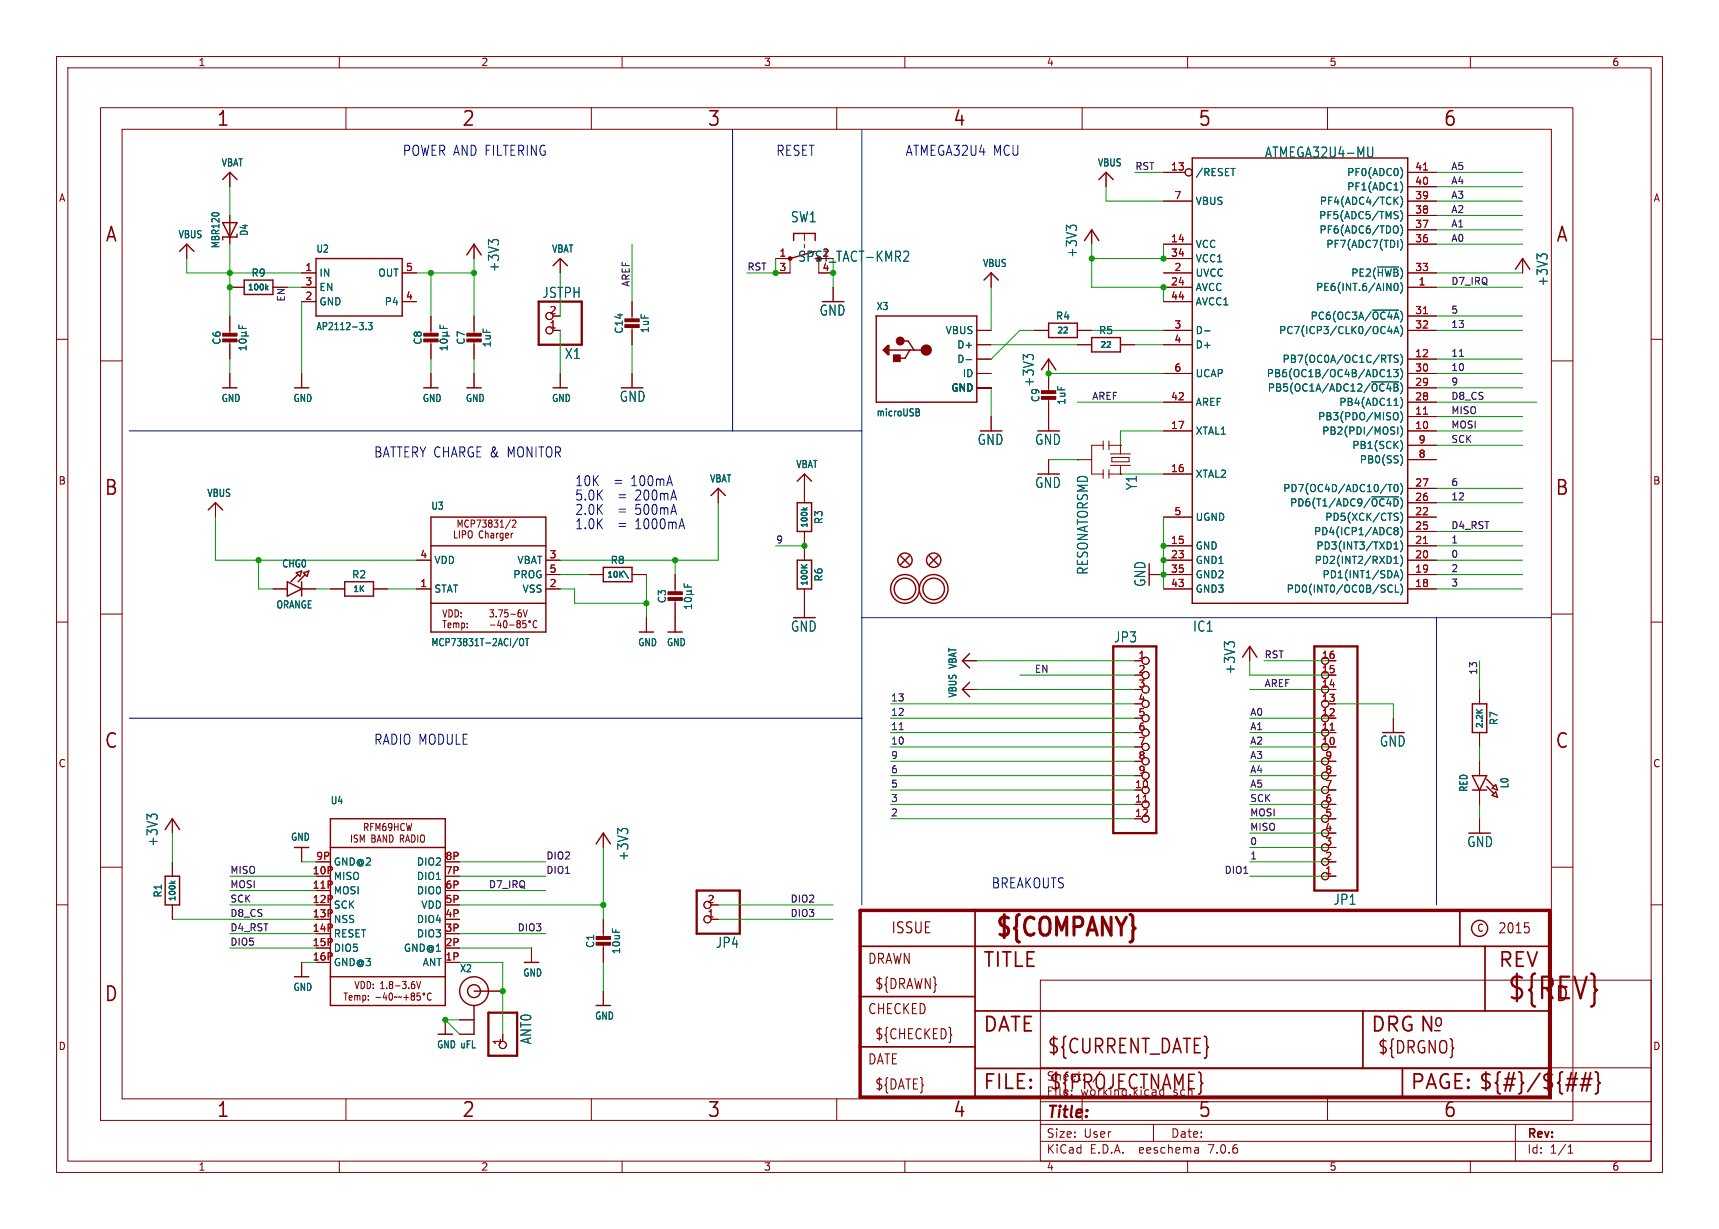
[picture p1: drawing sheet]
<svg xmlns="http://www.w3.org/2000/svg" width="304mm" height="217mm" viewBox="0 0 304 217" stroke-linecap="round" stroke-linejoin="round" font-family="sans-serif">
<defs><g id="words">
<text font-size="5.3" fill="#840000" x="266.4" y="177.3">${REV}</text>
<text font-size="4.4" fill="#840000" x="175.7" y="166.3">${COMPANY}</text>
<g font-size="3.5" fill="#840000">
<text x="38.2" y="22.7">1</text>
<text x="81.6" y="22.7">2</text>
<text x="125" y="22.7">3</text>
<text x="168.4" y="22.7">4</text>
<text x="211.8" y="22.7">5</text>
<text x="255.1" y="22.7">6</text>
<text x="18.5" y="43.1">A</text>
<text x="275" y="43.1">A</text>
<text x="18.3" y="87.9">B</text>
<text x="274.9" y="87.9">B</text>
<text x="18.3" y="132.7">C</text>
<text x="274.9" y="132.7">C</text>
<text x="173.7" y="171.4">TITLE</text>
<text x="264.8" y="171.4">REV</text>
<text x="18.3" y="177.4">D</text>
<text x="274.9" y="177.4">D</text>
<text x="173.7" y="182.9">DATE</text>
<text x="242.3" y="182.9">DRG N</text>
<text x="185.1" y="186.7">${CURRENT_DATE}</text>
<text x="38.2" y="197.9">1</text>
<text x="81.6" y="197.9">2</text>
<text x="125" y="197.9">3</text>
<text x="168.4" y="197.9">4</text>
<text x="173.7" y="193">FILE:</text>
<text x="185.4" y="193">${PROJECTNAME}</text>
<text x="211.8" y="197.9">5</text>
<text x="249.3" y="193">PAGE: ${#}/${##}</text>
<text x="255.1" y="197.9">6</text>
</g>
<g font-size="3" fill="#840000">
<text x="253.4" y="181.9">o</text>
<text x="243.5" y="186.6">${DRGNO}</text>
</g>
<text font-size="2.8" fill="#840000" x="185" y="198.2">Title:</text>
<text font-size="2.7" fill="#840000" x="157.5" y="165.3">ISSUE</text>
<g font-size="2.5" fill="#0000c2">
<text x="71.1" y="27.7">POWER AND FILTERING</text>
<text x="137.2" y="27.7">RESET</text>
<text x="160" y="27.7">ATMEGA32U4 MCU</text>
<text x="66" y="81">BATTERY CHARGE &amp;</text>
<text x="89.9" y="81">MONITOR</text>
<text x="101.6" y="88.7">5.0K</text>
<text x="101.6" y="86.1">10K</text>
<text x="108.6" y="86.1">=</text>
<text x="109.3" y="88.7">=</text>
<text x="111.8" y="86.1">100mA</text>
<text x="112.5" y="88.7">200mA</text>
<text x="101.6" y="91.2">2.0K</text>
<text x="101.6" y="93.7">1.0K</text>
<text x="109.3" y="91.2">=</text>
<text x="109.3" y="93.7">=</text>
<text x="112.5" y="91.2">500mA</text>
<text x="112.5" y="93.7">1000mA</text>
<text x="66" y="131.8">RADIO MODULE</text>
<text x="175.3" y="157.2">BREAKOUTS</text>
</g>
<g font-size="2.5" fill="#006464">
<text x="223.6" y="28.1">ATMEGA32U4-MU</text>
<text x="139.8" y="39.5">SW1</text>
<text x="190.6" y="45.7" transform="rotate(-90 190.6 45.7)">+3V3</text>
<text x="88.5" y="48.2" transform="rotate(-90 88.5 48.2)">+3V3</text>
<text x="95.8" y="52.9">JSTPH</text>
<text x="273.9" y="50.7" transform="rotate(-90 273.9 50.7)">+3V3</text>
<text x="144.8" y="56">GND</text>
<text x="99.8" y="63.7">X1</text>
<text x="109.5" y="71.3">GND</text>
<text x="183" y="68.5" transform="rotate(-90 183 68.5)">+3V3</text>
<text x="172.8" y="78.9">GND</text>
<text x="182.9" y="78.9">GND</text>
<text x="182.9" y="86.5">GND</text>
<text x="201.2" y="86.8" transform="rotate(-90 201.2 86.8)">Y1</text>
<text x="192.6" y="101.7" transform="rotate(-90 192.6 101.7)">RESONATORSMD</text>
<text x="202.8" y="103.9" transform="rotate(-90 202.8 103.9)">GND</text>
<text x="139.8" y="111.9">GND</text>
<text x="196.9" y="113.8">JP3</text>
<text x="210.9" y="111.9">IC1</text>
<text x="218.6" y="119.3" transform="rotate(-90 218.6 119.3)">+3V3</text>
<text x="243.9" y="132.2">GND</text>
<text x="28.1" y="149.8" transform="rotate(-90 28.1 149.8)">+3V3</text>
<text x="111.3" y="152.3" transform="rotate(-90 111.3 152.3)">+3V3</text>
<text x="259.3" y="150">GND</text>
<text x="235.7" y="160.2">JP1</text>
<text x="126.5" y="167.8">JP4</text>
<text x="94.2" y="184.7" transform="rotate(-90 94.2 184.7)">ANT0</text>
</g>
<g font-size="2.5" fill="#840000">
<text x="141" y="46.5">SPST_TACT-KMR2</text>
<text x="264.8" y="165.3">2015</text>
<text x="153.4" y="170.7">DRAWN</text>
<text x="153.4" y="179.6">CHECKED</text>
<text x="154.6" y="175.2">${DRAWN}</text>
<text x="154.6" y="184">${CHECKED}</text>
<text x="153.4" y="188.5">DATE</text>
<text x="154.6" y="192.9">${DATE}</text>
</g>
<g font-size="2.1" fill="#840000">
<text x="185" y="191.3">Sheet:</text>
<text x="193.2" y="191.3">/</text>
<text x="185" y="194">File:</text>
<text x="191" y="194">working.kicad_sch</text>
<text x="185" y="201.4">Size:</text>
<text x="191.6" y="201.4">User</text>
<text x="207" y="201.4">Date:</text>
<text x="270" y="201.6">Rev:</text>
<text x="185" y="204.2">KiCad</text>
<text x="192.7" y="204.2">E.D.A.</text>
<text x="201.6" y="204.2">eeschema</text>
<text x="213.9" y="204.2">7.0.6</text>
<text x="270" y="204.2">Id:</text>
<text x="274" y="204.2">1/1</text>
</g>
<g font-size="1.8" fill="#840000">
<text x="35" y="11.9">1</text>
<text x="85" y="11.9">2</text>
<text x="135" y="11.9">3</text>
<text x="185" y="11.9">4</text>
<text x="235" y="11.9">5</text>
<text x="285" y="11.9">6</text>
<text x="10.3" y="35.9">A</text>
<text x="292.3" y="35.9">A</text>
<text x="10.3" y="85.9">B</text>
<text x="292.2" y="85.9">B</text>
<text x="80" y="95.4">LIPO Charger</text>
<text x="80.6" y="93.5">MCP73831/2</text>
<text x="78.1" y="111.3">Temp:</text>
<text x="78.1" y="109.4">VDD:</text>
<text x="86.3" y="109.4">3.75-6V</text>
<text x="10.3" y="135.9">C</text>
<text x="292.2" y="135.9">C</text>
<text x="70.4" y="148.2">BAND RADIO</text>
<text x="261.1" y="165">C</text>
<text x="10.3" y="185.9">D</text>
<text x="292.2" y="185.9">D</text>
<text x="35" y="207.2">1</text>
<text x="85" y="207.2">2</text>
<text x="135" y="207.2">3</text>
<text x="185" y="207.2">4</text>
<text x="235" y="207.2">5</text>
<text x="285" y="207.2">6</text>
</g>
<g font-size="1.8" fill="#006464">
<text x="39.1" y="29.6">VBAT</text>
<text x="194" y="29.6">VBUS</text>
<text x="211.3" y="31.3">/RESET</text>
<text x="238.1" y="33.9">PF1(ADC1)</text>
<text x="238.1" y="31.3">PF0(ADC0)</text>
<text x="44" y="41.8" transform="rotate(-90 44 41.8)">D4</text>
<text x="211.3" y="36.4">VBUS</text>
<text x="233.2" y="39">PF5(ADC5/TMS)</text>
<text x="233.2" y="41.5">PF6(ADC6/TDO)</text>
<text x="233.3" y="36.4">PF4(ADC4/TCK)</text>
<text x="31.5" y="42.3">VBUS</text>
<text x="39" y="44" transform="rotate(-90 39 44)">MBR120</text>
<text x="55.9" y="44.9">U2</text>
<text x="97.5" y="44.9">VBAT</text>
<text x="173.7" y="47.4">VBUS</text>
<text x="211.3" y="44">VCC</text>
<text x="211.3" y="46.6">VCC1</text>
<text x="234.4" y="44">PF7(ADC7(TDI)</text>
<text x="44.4" y="49.1">R9</text>
<text x="56.4" y="49.1">IN</text>
<text x="56.4" y="51.7">EN</text>
<text x="66.8" y="49.1">OUT</text>
<text x="211.3" y="49.1">UVCC</text>
<text x="211.3" y="51.7">AVCC</text>
<text x="232.6" y="51.7">PE6(INT.6/AIN0)</text>
<text x="238.8" y="49.1">PE2(~{HWB})</text>
<text x="55.9" y="58.6">AP2112-3.3</text>
<text x="56.4" y="54.2">GND</text>
<text x="67.9" y="54.2">P4</text>
<text x="110.3" y="59.1" transform="rotate(-90 110.3 59.1)">C14</text>
<text x="114.9" y="59" transform="rotate(-90 114.9 59)">1uF</text>
<text x="154.9" y="55">X3</text>
<text x="167.1" y="59.3">VBUS</text>
<text x="186.6" y="56.7">R4</text>
<text x="194.2" y="59.3">R5</text>
<text x="211.3" y="59.3">D-</text>
<text x="211.3" y="54.2">AVCC1</text>
<text x="226.1" y="59.3">PC7(ICP3/CLK0/OC4A)</text>
<text x="231.6" y="56.7">PC6(OC3A/~{OC4A})</text>
<text x="39.2" y="61.1" transform="rotate(-90 39.2 61.1)">C6</text>
<text x="74.8" y="61.1" transform="rotate(-90 74.8 61.1)">C8</text>
<text x="82.4" y="61.1" transform="rotate(-90 82.4 61.1)">C7</text>
<text x="87" y="61.5" transform="rotate(-90 87 61.5)">1uF</text>
<text x="169.2" y="61.8">D+</text>
<text x="169.2" y="64.4">D-</text>
<text x="211.3" y="61.8">D+</text>
<text x="226.7" y="64.4">PB7(OC0A/OC1C/RTS)</text>
<text x="39.1" y="71.3">GND</text>
<text x="51.8" y="71.3">GND</text>
<text x="74.6" y="71.3">GND</text>
<text x="82.3" y="71.3">GND</text>
<text x="97.5" y="71.3">GND</text>
<text x="168.1" y="69.4">GND</text>
<text x="170.1" y="66.9">ID</text>
<text x="184" y="71.2" transform="rotate(-90 184 71.2)">C9</text>
<text x="188.6" y="71.7" transform="rotate(-90 188.6 71.7)">1uF</text>
<text x="211.3" y="72">AREF</text>
<text x="211.3" y="66.9">UCAP</text>
<text x="223.9" y="66.9">PB6(OC1B/OC4B/ADC13)</text>
<text x="224.1" y="69.4">PB5(OC1A/ADC12/~{OC4B})</text>
<text x="236.7" y="72">PB4(ADC11)</text>
<text x="154.9" y="73.8">microUSB</text>
<text x="211.3" y="77.1">XTAL1</text>
<text x="233" y="74.5">PB3(PDO/MISO)</text>
<text x="233.7" y="77.1">PB2(PDI/MOSI)</text>
<text x="140.7" y="83">VBAT</text>
<text x="239" y="79.6">PB1(SCK)</text>
<text x="240.3" y="82.1">PB0(SS)</text>
<text x="36.5" y="88.1">VBUS</text>
<text x="125.4" y="85.5">VBAT</text>
<text x="211.3" y="84.7">XTAL2</text>
<text x="226.8" y="87.2">PD7(OC4D/ADC10/T0)</text>
<text x="228" y="89.8">PD6(T1/ADC9/~{OC4D})</text>
<text x="76.2" y="90.3">U3</text>
<text x="145.6" y="92.8" transform="rotate(-90 145.6 92.8)">R3</text>
<text x="211.3" y="92.3">UGND</text>
<text x="232.2" y="94.8">PD4(ICP1/ADC8)</text>
<text x="234.2" y="92.3">PD5(XCK/CTS)</text>
<text x="49.8" y="100.6">CHG0</text>
<text x="76.7" y="99.9">VDD</text>
<text x="91.4" y="99.9">VBAT</text>
<text x="107.9" y="99.9">R8</text>
<text x="211.3" y="97.4">GND</text>
<text x="211.3" y="99.9">GND1</text>
<text x="232.4" y="99.9">PD2(INT2/RXD1)</text>
<text x="232.7" y="97.4">PD3(INT3/TXD1)</text>
<text x="48.8" y="107.8">ORANGE</text>
<text x="62.2" y="102.5">R2</text>
<text x="76.7" y="105">STAT</text>
<text x="90.7" y="102.5">PROG</text>
<text x="92.3" y="105">VSS</text>
<text x="118" y="106.8" transform="rotate(-90 118 106.8)">C3</text>
<text x="145.6" y="102.9" transform="rotate(-90 145.6 102.9)">R6</text>
<text x="211.3" y="102.5">GND2</text>
<text x="211.3" y="105">GND3</text>
<text x="227.4" y="105">PD0(INT0/OC0B/SCL)</text>
<text x="233.8" y="102.5">PD1(INT1/SDA)</text>
<text x="76.2" y="114.5">MCP73831T-2ACI/OT</text>
<text x="112.7" y="114.5">GND</text>
<text x="117.8" y="114.5">GND</text>
<text x="169.3" y="123.5" transform="rotate(-90 169.3 123.5)">VBUS VBAT</text>
<text x="265" y="128.3" transform="rotate(-90 265 128.3)">R7</text>
<text x="58.4" y="142.4">U4</text>
<text x="259.7" y="140.1" transform="rotate(-90 259.7 140.1)">RED</text>
<text x="266.9" y="139.5" transform="rotate(-90 266.9 139.5)">L0</text>
<text x="51.4" y="148.9">GND</text>
<text x="58.9" y="155.8">MISO</text>
<text x="58.9" y="153.3">GND@2</text>
<text x="73.6" y="155.8">DIO1</text>
<text x="73.6" y="153.3">DIO2</text>
<text x="28.8" y="158.8" transform="rotate(-90 28.8 158.8)">R1</text>
<text x="58.9" y="158.3">MOSI</text>
<text x="58.9" y="160.9">SCK</text>
<text x="73.6" y="158.3">DIO0</text>
<text x="74.4" y="160.9">VDD</text>
<text x="58.9" y="163.4">NSS</text>
<text x="58.9" y="166">RESET</text>
<text x="73.6" y="166">DIO3</text>
<text x="73.6" y="163.4">DIO4</text>
<text x="105.3" y="167.7" transform="rotate(-90 105.3 167.7)">C1</text>
<text x="58.9" y="168.5">DIO5</text>
<text x="58.9" y="171">GND@3</text>
<text x="71.3" y="168.5">GND@1</text>
<text x="74.6" y="171">ANT</text>
<text x="81.3" y="172.1">X2</text>
<text x="92.4" y="172.9">GND</text>
<text x="109.8" y="168.8" transform="rotate(-90 109.8 168.8)">10uF</text>
<text x="51.8" y="175.4">GND</text>
<text x="77.2" y="185.6">GND uFL</text>
<text x="105.1" y="180.5">GND</text>
</g>
<g font-size="1.8" fill="#a90000">
<text x="207" y="30.2">13</text>
<text x="207.6" y="35.3">7</text>
<text x="250.1" y="35.3">39</text>
<text x="250.1" y="32.8">40</text>
<text x="250.1" y="30.2">41</text>
<text x="250.1" y="40.4">37</text>
<text x="250.1" y="37.8">38</text>
<text x="137.7" y="45.5">1</text>
<text x="145.3" y="45.5">2</text>
<text x="207" y="42.9">14</text>
<text x="207" y="45.5">34</text>
<text x="250.1" y="42.9">36</text>
<text x="53.9" y="48">1</text>
<text x="53.9" y="53.1">2</text>
<text x="53.9" y="50.5">3</text>
<text x="71.7" y="53.1">4</text>
<text x="71.7" y="48">5</text>
<text x="137.7" y="48">3</text>
<text x="145.3" y="48">4</text>
<text x="207" y="50.5">24</text>
<text x="207" y="53.1">44</text>
<text x="207.6" y="48">2</text>
<text x="250.1" y="48">33</text>
<text x="250.8" y="50.5">1</text>
<text x="97.1" y="58.2">1</text>
<text x="97.1" y="55.6">2</text>
<text x="207.6" y="58.2">3</text>
<text x="250.1" y="55.6">31</text>
<text x="250.1" y="58.2">32</text>
<text x="207.6" y="60.7">4</text>
<text x="207.6" y="65.8">6</text>
<text x="250.1" y="63.2">12</text>
<text x="250.1" y="65.8">30</text>
<text x="207" y="70.9">42</text>
<text x="250.1" y="70.9">28</text>
<text x="250.1" y="68.3">29</text>
<text x="207" y="75.9">17</text>
<text x="250.1" y="75.9">10</text>
<text x="250.1" y="73.4">11</text>
<text x="207" y="83.6">16</text>
<text x="250.8" y="81">8</text>
<text x="250.8" y="78.5">9</text>
<text x="250.1" y="88.6">26</text>
<text x="250.1" y="86.1">27</text>
<text x="207.6" y="91.2">5</text>
<text x="250.1" y="91.2">22</text>
<text x="250.1" y="93.7">25</text>
<text x="74.2" y="98.8">4</text>
<text x="97.1" y="98.8">3</text>
<text x="97.1" y="101.3">5</text>
<text x="207" y="96.3">15</text>
<text x="207" y="98.8">23</text>
<text x="207" y="101.3">35</text>
<text x="250.1" y="101.3">19</text>
<text x="250.1" y="98.8">20</text>
<text x="250.1" y="96.3">21</text>
<text x="74.2" y="103.9">1</text>
<text x="97.1" y="103.9">2</text>
<text x="207" y="103.9">43</text>
<text x="250.1" y="103.9">18</text>
<text x="201.2" y="116.6">1</text>
<text x="201.2" y="119.1">2</text>
<text x="233.6" y="119.1">15</text>
<text x="233.6" y="116.6">16</text>
<text x="201.2" y="121.7">3</text>
<text x="201.2" y="124.2">4</text>
<text x="233.6" y="124.2">13</text>
<text x="233.6" y="121.7">14</text>
<text x="201.2" y="126.7">5</text>
<text x="201.2" y="129.3">6</text>
<text x="201.2" y="131.8">7</text>
<text x="233.6" y="131.8">10</text>
<text x="233.6" y="129.3">11</text>
<text x="233.6" y="126.7">12</text>
<text x="201.2" y="134.4">8</text>
<text x="201.2" y="136.9">9</text>
<text x="234.2" y="136.9">8</text>
<text x="234.2" y="134.4">9</text>
<text x="200.6" y="139.4">10</text>
<text x="200.6" y="142">11</text>
<text x="234.2" y="142">6</text>
<text x="234.2" y="139.4">7</text>
<text x="200.6" y="144.5">12</text>
<text x="234.2" y="149.6">3</text>
<text x="234.2" y="147.1">4</text>
<text x="234.2" y="144.5">5</text>
<text x="55.2" y="154.7">10P</text>
<text x="55.8" y="152.1">9P</text>
<text x="78.7" y="154.7">7P</text>
<text x="78.7" y="152.1">8P</text>
<text x="234.2" y="154.7">1</text>
<text x="234.2" y="152.1">2</text>
<text x="55.2" y="157.2">11P</text>
<text x="55.2" y="159.8">12P</text>
<text x="78.7" y="159.8">5P</text>
<text x="78.7" y="157.2">6P</text>
<text x="125" y="159.8">2</text>
<text x="55.2" y="162.3">13P</text>
<text x="55.2" y="164.8">14P</text>
<text x="55.2" y="167.4">15P</text>
<text x="78.7" y="167.4">2P</text>
<text x="78.7" y="164.8">3P</text>
<text x="78.7" y="162.3">4P</text>
<text x="125" y="162.3">1</text>
<text x="55.2" y="169.9">16P</text>
<text x="78.7" y="169.9">1P</text>
<text x="88.6" y="184.9" transform="rotate(-90 88.6 184.9)">1</text>
</g>
<g font-size="1.7" fill="#0f0f0f">
<text x="200.7" y="30.1">RST</text>
<text x="256.5" y="30.1">A5</text>
<text x="256.5" y="32.7">A4</text>
<text x="256.5" y="35.2">A3</text>
<text x="256.5" y="40.3">A1</text>
<text x="256.5" y="37.8">A2</text>
<text x="132.1" y="47.9">RST</text>
<text x="256.5" y="42.8">A0</text>
<text x="50.5" y="53.4" transform="rotate(-90 50.5 53.4)">EN</text>
<text x="111.4" y="50.8" transform="rotate(-90 111.4 50.8)">AREF</text>
<text x="256.5" y="50.5">D7_IRQ</text>
<text x="256.5" y="58.1">13</text>
<text x="256.5" y="55.5">5</text>
<text x="256.5" y="65.7">10</text>
<text x="256.5" y="63.2">11</text>
<text x="193" y="70.8">AREF</text>
<text x="256.5" y="70.8">D8_CS</text>
<text x="256.5" y="68.2">9</text>
<text x="256.5" y="73.3">MISO</text>
<text x="256.5" y="75.9">MOSI</text>
<text x="256.5" y="78.4">SCK</text>
<text x="256.5" y="88.6">12</text>
<text x="256.5" y="86">6</text>
<text x="256.5" y="93.6">D4_RST</text>
<text x="137.2" y="96.2">9</text>
<text x="256.5" y="101.3">2</text>
<text x="256.5" y="98.7">0</text>
<text x="256.5" y="96.2">1</text>
<text x="256.5" y="103.8">3</text>
<text x="182.9" y="119">EN</text>
<text x="223.5" y="116.5">RST</text>
<text x="261.3" y="119.4" transform="rotate(-90 261.3 119.4)">13</text>
<text x="157.5" y="124.1">13</text>
<text x="223.5" y="121.6">AREF</text>
<text x="157.5" y="126.7">12</text>
<text x="157.5" y="131.7">10</text>
<text x="157.5" y="129.2">11</text>
<text x="221" y="131.7">A2</text>
<text x="221" y="129.2">A1</text>
<text x="221" y="126.7">A0</text>
<text x="157.5" y="134.3">9</text>
<text x="157.5" y="136.8">6</text>
<text x="221" y="134.3">A3</text>
<text x="221" y="136.8">A4</text>
<text x="157.5" y="139.4">5</text>
<text x="157.5" y="141.9">3</text>
<text x="221" y="141.9">SCK</text>
<text x="221" y="139.4">A5</text>
<text x="157.5" y="144.4">2</text>
<text x="221" y="149.5">0</text>
<text x="221" y="147">MISO</text>
<text x="221" y="144.4">MOSI</text>
<text x="40.6" y="154.6">MISO</text>
<text x="96.5" y="152.1">DIO2</text>
<text x="96.5" y="154.6">DIO1</text>
<text x="216.4" y="154.6">DIO1</text>
<text x="221" y="152.1">1</text>
<text x="40.6" y="159.7">SCK</text>
<text x="40.6" y="157.1">MOSI</text>
<text x="86.4" y="157.1">D7_IRQ</text>
<text x="139.7" y="159.7">DIO2</text>
<text x="40.6" y="167.3">DIO5</text>
<text x="40.6" y="164.8">D4_RST</text>
<text x="40.6" y="162.2">D8_CS</text>
<text x="91.4" y="164.8">DIO3</text>
<text x="139.7" y="162.2">DIO3</text>
</g>
<g font-size="1.4" fill="#006464">
<text x="43.7" y="51.6">100k</text>
<text x="186.8" y="59.2">22</text>
<text x="194.4" y="61.8">22</text>
<text x="143.1" y="93.5" transform="rotate(-90 143.1 93.5)">100k</text>
<text x="62.3" y="105">1K</text>
<text x="107.2" y="102.4">10K\</text>
<text x="143.1" y="103.8" transform="rotate(-90 143.1 103.8)">100K</text>
<text x="262.4" y="128.9" transform="rotate(-90 262.4 128.9)">2.2K</text>
<text x="31.3" y="159.5" transform="rotate(-90 31.3 159.5)">100k</text>
</g>
</g></defs>
<g fill="none" stroke="#840000" stroke-width=".18">
<path d="M10 10h284v197.3h-284zM12 12h280v193.3h-280zM17.8 19h260.3v179.1h-260.3zM60 10v2M61.2 19v3.9M104.6 19v3.9M110 10v2M148 19v3.9M160 10v2M191.3 19v3.9M210 10v2M234.7 19v3.9"/>
<path d="M260 10v2M21.6 22.9h252.7v171.4h-252.7zM40.6 30.5v2.5M40.6 38.1v5.1M195.6 30.5v2.5M205.7 30.5h3.8M205.7 35.6h5.1M248.9 30.5h5.1M248.9 38.1h5.1M248.9 35.6h5.1M248.9 33h5.1M10 60h2"/>
<path d="M33 43.2v2.5M40.6 55.9v3.3M40.6 50.8h2.6M48.3 50.8h2.5M53.3 50.8h2.6M53.3 48.3h2.6M53.3 53.3h2.6M71.1 48.3h2.6M71.1 53.3h2.6M76.2 55.9v3.3M83.8 43.2v2.5M83.8 55.9v3.3"/>
<path d="M97.8 58.4h1.3M97.8 55.9h1.3M99.1 45.7v2.6M111.8 53.3v3.3M111.8 57.7v3.3M137.2 45.7h2.5v2.6h-2.5M142.2 41.3v1.2M142.2 43.2v.6M144.8 45.7v2.6h2.5M147.3 50.8v2.5M172.7 58.4h2.6M175.3 48.3v2.5"/>
<path d="M182.9 58.4h2.5M190.5 58.4h2.5M193 40.6v2.6M205.7 50.8h5.1M205.7 43.2h5.1M205.7 48.3h5.1M205.7 58.4h5.1M205.7 45.7h5.1M205.7 53.3h5.1M248.9 50.8h5.1M248.9 43.2h5.1M248.9 48.3h5.1"/>
<path d="M248.9 58.4h5.1M248.9 55.9h5.1M248.9 40.6h5.1M269.2 45.7v2.6M292 60h2M17.8 63.8h3.8M40.6 60.2v3.3M40.6 66v2.6M53.3 66v2.6M76.2 60.2v3.3M76.2 66v2.6M83.8 60.2v3.3"/>
<path d="M83.8 66v2.6M99.1 66v2.6M111.8 66v2.6M172.7 63.5h2.6M172.7 68.6h2.6M172.7 66h2.6M172.7 61h2.6M175.3 73.7v2.5M185.4 63.5v5.8M185.4 70.4v5.8M190.5 61h2.5M195.1 78v1.5"/>
<path d="M195.1 78.7h-2.1v5.1h2.1M196.1 78.7h2M196.1 78v1.5M198.1 78.7h.1M198.1 78.7v1.6M198.1 61h2.6M205.7 76.2h5.1M205.7 71.1h5.1M205.7 66h5.1M205.7 61h5.1M248.9 78.7h5.1M248.9 76.2h5.1"/>
<path d="M248.9 73.7h5.1M248.9 63.5h5.1M248.9 71.1h5.1M248.9 68.6h5.1M248.9 66h5.1M274.3 63.8h3.8M38.1 88.9v2.5M73.7 99.1h2.5M90.3 91.9l-.9 1.6M90.6 92.1l.4-.1 .2 .3-.6 .9h.6M96.5 99.1h2.6M127 86.4v2.5"/>
<path d="M142.2 83.8v5.1M142.2 94v5.1M185.4 81.3v2.5M190.5 81.3h.1M190.5 81.3h2.5M195.1 83.1v1.5M196.1 83.1v1.5M196.1 83.8h2M196.3 80.3h3.6M196.3 82.3h3.6M196.6 80.9h3v.8h-3zM198.1 83.8h.1"/>
<path d="M198.1 82.3v1.5M205.7 83.8h5.1M205.7 96.5h5.1M205.7 99.1h5.1M205.7 91.4h5.1M248.9 81.3h5.1M248.9 96.5h5.1M248.9 99.1h5.1M248.9 91.4h5.1M248.9 94h5.1M248.9 88.9h5.1M248.9 86.4h5.1"/>
<path d="M10 110h2M17.8 108.6h3.8M48.3 104.1h2.5M53.3 104.1h2.6M58.4 104.1h2.6M66 104.1h2.6M73.7 104.1h2.5M86.7 110.5h.8M88.3 109.7l-.3 .9h.7M88.5 110.2v.8M89.1 110l-.1 .5 .3 .5 .3-.2v-.8M90.1 110.5h.8"/>
<path d="M91.4 110l.2 .3M91.6 110.3l-.2 .2v.4l.2 .1 .3-.1 .1-.1v-.4l-.2-.1M91.6 110.3h.2M92 110l-.2 .3M92.2 108.4v.6M92.5 107.8l.4 1.3 .3-1.3M93 109.7h-.5l-.1 .6 .2-.1 .3 .1 .1 .6-.2 .1-.4-.1M94.9 109.9v-.1a.62 .62 0 0 0-.7 .5 .62 .62 0 0 0 .4 .7l.3-.1M96.5 104.1h2.6M96.5 101.6h2.6M104.1 101.6h2.6M111.8 101.6h2.5"/>
<path d="M114.3 109.2v2.6M119.4 101.6v3.3M119.4 105.9v5.9M142.2 104.1v5.1M170.2 116.8h2.5M200.7 116.8h1.2M203.2 101.6h7.6M205.7 104.1h5.1M221 114.3v2.5M234.9 119.4h1.3M234.9 116.8h1.3M248.9 104.1h5.1"/>
<path d="M248.9 101.6h5.1M274.3 108.6h3.8M292 110h2M170.2 121.9h2.5M200.7 132.1h1.2M200.7 129.5h1.2M200.7 127h1.2M200.7 121.9h1.2M200.7 137.2h1.2M200.7 134.6h1.2M234.9 132.1h1.3M234.9 129.5h1.3"/>
<path d="M234.9 127h1.3M234.9 124.5h1.3M234.9 121.9h1.3M234.9 139.7h1.3M234.9 137.2h1.3M234.9 134.6h1.3M246.4 127v2.5M261.6 121.9v2.6M261.6 129.5v2.6M261.6 134.6v2.6M261.6 139.7v2.5M10 160h2"/>
<path d="M17.8 153.4h3.8M30.5 144.8v2.5M30.5 152.4v2.5M53.3 149.9v2.5M62.2 147.7v1.2M63.2 147.7h-.4l-.1 .1v.3l.4 .3 .1 .3-.2 .2h-.4M63.7 148.9v-1.2l.4 .9 .3-.9v1.2M64.5 146.3l.5-.1 .1-.2-.1-.3-.5-.1v1.3M64.7 146.3l.4 .6M65.5 146.2h.4M65.8 147.7h.3l.2 .2-.2 .4 .2 .1 .1 .3-.2 .2h-.4zM65.8 148.3h.3"/>
<path d="M66.1 145.6h-.6v1.3M66.5 146.9v-1.3l.3 .9 .4-.9v1.3M66.7 148.9l.3-1.2 .4 1.2M66.8 148.6h.5M68.2 145.6l-.3 .1-.2 .2v.7l.2 .3 .3-.1v-.6l-.3-.1-.2 .2M68.4 147.7v1.2l-.6-1.2v1.2M68.9 147.7a.64 .64 0 0 1 .6 .6 .64 .64 0 0 1-.6 .6zM69.3 146.2l-.2 .2-.3-.1-.1-.6 .4-.1 .2 .2-.1 .8-.1 .2-.3 .1M69.8 146.2h.6M69.8 145.6v1.3M70.4 145.6v1.3M70.8 147.7v1.2"/>
<path d="M71 148.3l.4 .6M71.5 145.7l-.2-.1-.3 .1-.2 .6M71.7 148.9l.4-1.2 .3 1.2M71.9 145.6l.2 1.3 .2-.9 .2 .9 .3-1.3M72.8 147.7v1.2l.5-.2M73.9 147.7v1.2M74.4 148.7l.2 .2 .4-.2M106.7 147.3v2.6M234.9 154.9h1.3M234.9 152.4h1.3M234.9 149.9h1.3M234.9 147.3h1.3"/>
<path d="M234.9 144.8h1.3M234.9 142.2h1.3M261.6 144.8v2.5M274.3 153.4h3.8M292 160h2M30.5 160v2.6M53.3 170.2v2.5M60.8 175.6h.6M61.1 175.6v1.3M61.7 176.4l.6-.1-.1-.2-.3-.1-.2 .2 .1 .6h.4M62.7 176.1l.3-.1 .2 .2M62.7 176v.9"/>
<path d="M62.8 173.5l.3 1.3 .4-1.3M63.2 176.2l.1-.2 .3 .1v.8M63.2 176.2v.7M63.9 173.5a.67 .67 0 0 1 .6 .5 .67 .67 0 0 1-.2 .8h-.4zM64.2 176.1l.3-.1 .2 .3-.1 .5h-.4M64.2 176v1.3M64.9 173.5a.67 .67 0 0 1 .7 .5 .67 .67 0 0 1-.3 .8h-.4zM65.1 176.7v.2M65.1 176.1v.1M66 174.7v.1M66 174v.2M66.5 176.4h.8"/>
<path d="M67.3 174.8h.6M67.3 173.9l.3-.4v1.3M68 175.5l-.2 .9h.6M68.3 176v.9M68.4 174.7v.1M68.9 175.7l.1-.1a.72 .72 0 0 1 0 1.3 .94 .94 0 0 1-.1-1.2zM69 174.1l-.2-.3 .2-.3h.2l.3 .3-.3 .3M69 174.1l-.2 .2 .1 .4 .1 .1h.4l.1-.2-.1-.4-.2-.1M69 174.1h.2M69.9 174.3h.8M70.2 176.3l-.5 .1M71 176.3l-.5 .1"/>
<path d="M71.2 173.5h.6l-.3 .5 .3 .2v.5l-.2 .1-.4-.1M71.4 176.4h.8M71.8 175.9v1M72.3 174.7v.1M72.9 176.1l-.2-.2 .2-.3 .3 .1 .1 .1-.2 .3M72.9 176.1l-.2 .3v.3l.2 .2 .3-.1 .1-.2v-.3l-.2-.2M72.9 176.1h.2M73.3 173.5l-.4 .1-.1 .2-.1 .8 .2 .2 .4-.1v-.6l-.4-.1-.2 .3M73.7 173.5l.3 1.3 .4-1.3M74.3 175.6h-.5l-.1 .6 .2-.1h.3l.1 .6-.2 .2-.4-.2M76.2 175.7a.62 .62 0 0 0-.7 .4 .62 .62 0 0 0 .4 .8l.3-.2M83.8 175.3h5.1"/>
<path d="M94 167.6v2.6M106.7 162.6v3.3M106.7 166.9v3.3M106.7 175.3v2.5M125.7 162.6h1.3M125.7 160h1.3M184 173.3h108v32h-108zM61.2 194.3v3.8M78.7 180.3v2.6M81.3 180.3h2.5M81.3 182.9h2.5M88.9 182.9v1.2"/>
<path d="M104.6 194.3v3.8M148 194.3v3.8M184 198.8h108M184 194.8h108M184 188.8h108M191.3 194.3v3.8M204 198.8v3M234.7 194.3v3.8M268 198.8v6.5M60 205.3v2M110 205.3v2M160 205.3v2"/>
<path d="M184 201.8h108M210 205.3v2M211.8 203l.1 .9M211.9 203.8l-.1 .1M211.9 203.3h-.1M260 205.3v2M277.3 203.9h.8M277.3 202.8l.4-.4v1.5"/>
<circle cx="210.2" cy="30.5" r=".63"/>
<circle cx="97.2" cy="58.4" r=".63"/>
<circle cx="97.2" cy="55.9" r=".63"/>
<circle cx="93.7" cy="109.9" r=".17"/>
<circle cx="202.6" cy="119.4" r=".63"/>
<circle cx="202.6" cy="116.8" r=".63"/>
<circle cx="234.3" cy="119.4" r=".63"/>
<circle cx="234.3" cy="116.8" r=".63"/>
<circle cx="202.6" cy="124.5" r=".63"/>
<circle cx="202.6" cy="121.9" r=".63"/>
<circle cx="202.6" cy="132.1" r=".63"/>
<circle cx="202.6" cy="129.5" r=".63"/>
<circle cx="202.6" cy="127" r=".63"/>
<circle cx="202.6" cy="137.2" r=".63"/>
<circle cx="202.6" cy="139.7" r=".63"/>
<circle cx="202.6" cy="134.6" r=".63"/>
<circle cx="234.3" cy="121.9" r=".63"/>
<circle cx="234.3" cy="132.1" r=".63"/>
<circle cx="234.3" cy="127" r=".63"/>
<circle cx="234.3" cy="124.5" r=".63"/>
<circle cx="234.3" cy="129.5" r=".63"/>
<circle cx="234.3" cy="139.7" r=".63"/>
<circle cx="234.3" cy="134.6" r=".63"/>
<circle cx="234.3" cy="137.2" r=".63"/>
<circle cx="202.6" cy="144.8" r=".63"/>
<circle cx="202.6" cy="142.2" r=".63"/>
<circle cx="234.3" cy="149.9" r=".63"/>
<circle cx="234.3" cy="152.4" r=".63"/>
<circle cx="234.3" cy="144.8" r=".63"/>
<circle cx="234.3" cy="142.2" r=".63"/>
<circle cx="234.3" cy="154.9" r=".63"/>
<circle cx="234.3" cy="147.3" r=".63"/>
<circle cx="75" cy="175.8" r=".17"/>
<circle cx="125.1" cy="162.6" r=".63"/>
<circle cx="125.1" cy="160" r=".63"/>
<circle cx="88.9" cy="184.8" r=".63"/>
</g>
<g fill="none" stroke="#840000" stroke-width=".25">
<path d="M39.4 39.4h2.5l-1.3 2.5zM39.4 31.7l1.2-1.2 1.3 1.2M194.3 31.7l1.3-1.2 1.2 1.2M210.8 27.9h38.1v78.8h-38.1zM31.7 44.4l1.3-1.2 1.3 1.2M41.9 41.4v.5h-2.5M43.2 49.5h5.1v2.6h-5.1zM55.9 45.7h15.2v10.2h-15.2zM82.5 45.1l1.3-1.9 1.3 1.9M97.8 47l1.3-1.3 1.2 1.3M140.3 42.5v-1.2h3.8v1.2M144.1 44.4l-4.4 1.3"/>
<path d="M154.9 55.9h17.8v15.2h-17.8v-15.2M174 49.5l1.3-1.2 1.2 1.2M185.4 57.1h5.1v2.6h-5.1zM191.8 42.5l1.2-1.9 1.3 1.9M193 59.7h5.1v2.5h-5.1zM268 47.6l1.2-1.9 1.3 1.9M39.4 68.6h2.5M52.1 68.6h2.5M74.9 68.6h2.6M82.5 68.6h2.6M97.8 68.6h2.5M156.4 61.9l.4-.4v.8l-.2-.2v-.2"/>
<path d="M157 61.1h.2v1.6h-.2l-.8-.8zM157 61.1v1.4M157.2 61.9h6.6M159.6 60.3h1l1 1.6M160.9 61.9l-.9 1.4h-1.2M184.1 65.4l1.3-1.9 1.3 1.9M36.8 90.2l1.3-1.3 1.3 1.3M76.2 91.4h20.3v20.4h-20.3zM76.2 96.5h20.3M125.7 87.6l1.3-1.2 1.3 1.2M141 85.1l1.2-1.3 1.3 1.3M141 99.1h2.5v5h-2.5z"/>
<path d="M141 88.9h2.5v5.1h-2.5zM159.3 98.3l1.5 1.5M160.8 98.3l-1.5 1.5M164.3 98.3l1.6 1.5M165.9 98.3l-1.6 1.5M50.8 102.9l2.5 1.2-2.5 1.3zM52.4 101.3l.9-.3-.3 .9zM52.7 101.6l-1.3 1.3M53.3 102.9v2.5M53.7 101.3l.9-.3-.3 .9zM54 101.6l-1.3 1.3M61 102.9h5v2.5h-5z"/>
<path d="M76.2 106.7h20.3M106.7 100.3h5.1v2.6h-5.1zM113 111.8h2.6M118.1 111.8h2.5M171.4 115.6l-1.2 1.2 1.2 1.3M219.7 116.2l1.3-1.9 1.2 1.9M171.4 120.6l-1.2 1.3 1.2 1.3M260.3 137.2h2.6l-1.3 2.5zM260.3 139.7h2.6M260.3 124.5h2.6v5h-2.6zM262.9 137.8l1.3 1.3M262.9 139.1l1.3 1.2"/>
<path d="M263.8 139.4l.7-.7 .3 1zM29.2 146.7l1.3-1.9 1.2 1.9M29.2 154.9h2.5v5.1h-2.5zM52.1 149.9h2.5M58.4 144.8h20.3v33h-20.3zM58.4 149.9h20.3M105.4 149.2l1.3-1.9 1.2 1.9M264.5 140l.3 1-1-.3zM52.1 172.7h2.5M58.4 172.7h20.3M83.8 177.8v5.1M92.7 170.2h2.5"/>
<path d="M105.4 177.8h2.5M77.5 182.9h2.5"/>
<circle cx="160" cy="99.1" r="1.27"/>
<circle cx="165.1" cy="99.1" r="1.27"/>
<circle cx="160" cy="104.1" r="2.54"/>
<circle cx="160" cy="104.1" r="1.9"/>
<circle cx="165.1" cy="104.1" r="2.54"/>
<circle cx="165.1" cy="104.1" r="1.9"/>
<circle cx="83.8" cy="175.3" r="2.54"/>
<circle cx="83.8" cy="175.3" r="1.14"/>
<circle cx="261.6" cy="164.2" r="1.42"/>
</g>
<g fill="none" stroke="#006464" stroke-width=".18">
<path d="M189.4 39.9h.8M217.7 29.8h.7M242.7 26v1.4l-.1 .3-.5 .1M246.7 35.4l.5 .7M246.7 37.4l.5 .1M247 38.1l.2 .2-.2 .4M247.2 34.9l-.7 .7M247.6 37.2a1.46 1.46 0 0 1 0 2M247.6 39.8a1.46 1.46 0 0 1 0 1.9M247.7 29.7a1.49 1.49 0 0 1 0 1.8M247.7 32.2a1.49 1.49 0 0 1 0 1.8M247.7 34.7a1.47 1.47 0 0 1-.1 1.9"/>
<path d="M42.2 57.5v.6h1.3M42.7 59.4h1.2M42.7 58.8h.6M42.9 57.7v.4M43.3 58.8l.2 .2v.2l-.2 .2M43.5 58.6l-.2 .2M64.7 58.2v.1M65.1 57h.7l-.4 .5 .3 .1v.6l-.1 .1-.5-.1M77.8 57.5v.6h1.3M78.2 59.4h1.3M78.2 58.8h.7M78.4 57.7v.4"/>
<path d="M78.9 58.8l.2 .2v.2l-.2 .2M79.1 58.6l-.2 .2M87 42.9l-.6-.5v.9M87.2 42.4h.8M160.4 44.4l.3 .4-.1 .4-.9 1h1M189.2 40.3l-.6-.5v1M213 58.5h1M242.7 54.8h4.6M243.5 47.2h3.8M245.7 57.7l-.3 .9h.8M246 58.2v.8M246.5 59l.4-1.3 .4 1.3"/>
<path d="M246.6 50.2l.2-.1a.68 .68 0 0 1 .4 .6 .68 .68 0 0 1-.4 .7l-.2-.1-.1-.4zM246.6 58.6h.6M247 40a.9 .9 0 0 1 0 1.2M247.6 42.3a1.46 1.46 0 0 1 0 1.9M247.7 50a1.47 1.47 0 0 1-.1 1.9M247.7 57.6a1.47 1.47 0 0 1-.1 1.9M272.5 45.4l-.7-.5v.9M272.6 45h.8M42.4 60.1a.69 .69 0 0 1 1.1 .3 .72 .72 0 0 1-1.3-.1zM43.5 61.5h-1.3l.4 .4M43.5 61.2v.7M77.9 60.1a.75 .75 0 0 1 1.2 .3 .72 .72 0 0 1-1.3-.1z"/>
<path d="M79.1 61.2v.7M79.1 61.5h-1.3l.4 .4M162 72.3l.5 .1v.2l-.2 .3M162 72.9h.3M162.3 72.9l.3 .2-.1 .3-.5 .1M170.8 63.6h1M181.6 63.2l-.7-.5v.9M181.8 62.8h.8M242.5 67.5h4.8M245.3 66.6h.7M245.3 65.7l.4-.4v1.3M245.4 62.8h.7"/>
<path d="M246.4 65.3h.8l-.4 .5 .4 .2v.5l-.2 .1-.6-.1M246.7 73a.43 .43 0 0 1 .5 .4v.4a.43 .43 0 0 1-.5 .4M247.2 75.5v1.3M247.2 62.9l-.5-.1-.1 .1v.4l.5 .2 .1 .3-.2 .3-.5-.1M247.6 62.6a1.46 1.46 0 0 1 0 2M247.6 65.2a1.46 1.46 0 0 1 0 1.9M247.6 67.7a1.46 1.46 0 0 1 0 1.9M247.6 70.2a1.46 1.46 0 0 1 0 2M247.6 72.8a1.46 1.46 0 0 1 0 1.9M247.6 75.3a1.46 1.46 0 0 1 0 2M247.6 77.9a1.46 1.46 0 0 1 0 1.9M242.5 87.9h4.8"/>
<path d="M245.4 85.7h.7M245.8 85.7v1.2M246.5 93.5l.2-.2 .4 .1 .1 .2-.2 .2M246.5 99.6h.7M246.5 98.7l.4-.3v1.2M246.5 97.1h.7M246.5 93.6l.2 .2M246.6 85.8l.2-.1a.68 .68 0 0 1 .4 .6 .68 .68 0 0 1-.4 .6l-.2-.1-.1-.3zM246.6 96.1l.3-.3v1.3M246.7 90.7l.5 .1M246.7 93.8h.3M246.7 93.8l-.2 .3"/>
<path d="M247 91.4l.2 .3-.2 .3M247 93.8l.2 .3v.3l-.5 .2-.2-.3M247.6 85.5a1.46 1.46 0 0 1 0 1.9M247.6 93.1a1.46 1.46 0 0 1 0 1.9M247.6 95.6a1.46 1.46 0 0 1 0 2M247.6 98.2a1.46 1.46 0 0 1 0 1.9M247.7 80.5a1.49 1.49 0 0 1 0 1.8M247.7 90.6a1.47 1.47 0 0 1-.1 1.9M91.6 112.9l-1 1.6M92 113l.3-.1 .2 .2 .1 .7-.3 .4-.4-.2v-.7zM92.9 112.9h.6M93.2 112.9v1.3"/>
<path d="M121 103.2v.6h1.3M121.1 105.9a.75 .75 0 0 1 1.2 .2 .72 .72 0 0 1-1.3-.1zM121.4 105.1h1.3M121.4 104.5h.7M121.6 103.4v.4M122.1 104.5l.2 .2v.2l-.2 .2M122.3 106.9v.7M122.3 107.2h-1.3l.4 .4M122.3 104.3l-.2 .2M217.2 114l-.7-.5v.9M217.4 113.6h.7M245.5 104.5l.3 .2 .4-.1"/>
<path d="M246.2 103.6l-.4-.2-.3 .2M246.5 102.2l.4-1.3 .4 1.3M246.6 101.8h.6M246.7 103.4v1.3h.6M247.6 100.7a1.46 1.46 0 0 1 0 2M247.6 103.3a1.46 1.46 0 0 1 0 1.9M26.7 144.5l-.7-.5v.9M26.9 144h.7M109.9 147l-.7-.5v.9M110.1 146.6h.7"/>
</g>
<g fill="#840000" stroke="#840000" stroke-width=".18">
<path d="M184.1 70.1h2.6v.5h-2.6z"/>
<path d="M184.1 69.1h2.6v.5h-2.6z"/>
<path d="M110.5 57.4h2.5v.5h-2.5z"/>
<path d="M110.5 56.4h2.5v.5h-2.5z"/>
<path d="M82.5 59.9h2.6v.6h-2.6z"/>
<path d="M82.5 58.9h2.6v.5h-2.6z"/>
<path d="M74.9 59.9h2.6v.6h-2.6z"/>
<path d="M74.9 58.9h2.6v.5h-2.6z"/>
<path d="M39.4 59.9h2.5v.6h-2.5z"/>
<path d="M39.4 58.9h2.5v.5h-2.5z"/>
<path d="M118.1 105.7h2.5v.5h-2.5z"/>
<path d="M118.1 104.6h2.5v.6h-2.5z"/>
<path d="M158 62.8h1.2v1.2h-1.2z"/>
<path d="M105.4 166.6h2.5v.5h-2.5z"/>
<path d="M105.4 165.6h2.5v.5h-2.5z"/>
<circle cx="159.2" cy="60.3" r=".7"/>
<circle cx="139.7" cy="45.7" r=".33"/>
</g>
<path d="M251.7 30.1h.7M251.7 55.5h.7M251.7 73.2h.7M251.7 96.1h.7M235.2 129.1h.7M202.2 141.8h.7" fill="none" stroke="#a90000" stroke-width=".18"/>
<path d="M95.2 53.3h7.7v7.7h-7.7zM196.8 114.3h7.7v33h-7.7zM232.4 114.3h7.6v43.2h-7.6zM123.2 157.5h7.6v7.6h-7.6zM86.4 179.1h5v7.6h-5z" fill="none" stroke="#840000" stroke-width=".41"/>
<path d="M47.1 50.9l.3 .4M47.4 50.6l-.4 .4M141.7 99.8l.6 .6M142 89.8l.4 .4M142.7 99.8l-.6 .5M142.7 89.8l-.4 .3M110.3 100.9l.8 1.4M30.3 155.8l.3 .4M30.9 155.8l-.3 .3" fill="none" stroke="#006464" stroke-width=".2"/>
<circle cx="163.8" cy="61.9" r=".5" fill="none" stroke="#840000" stroke-width="1"/>
<path d="M152.1 161h121.9v33h-121.9z" fill="none" stroke="#840000" stroke-width=".61"/>
<path d="M152.1 176.2h20.3M152.1 167.3h121.9M172.4 161v33M172.4 178.8h101.6M241 178.8v10.1M258.1 161v6.3M262.6 167.3v11.5M152.1 185.1h20.3M172.4 188.9h101.6M248 188.9v5.1" fill="none" stroke="#840000" stroke-width=".3"/>
<path d="M276.9 191.8h1.8M277.1 190.8h1.9M278.7 189.7l-.7 3.2M279.4 191.8h1.9M279.7 190.8h1.8M280.4 189.7l-.7 3.2M281.3 189.7l-.8 3.2M282.1 189.5l.4 .2 .1 .2v1.2l.3 .4-.3 .3v1.2l-.1 .3-.4 .1" fill="none" stroke="#840000" stroke-width=".32"/>
<path d="M269.6 163.2h.7M270.3 163.9a.72 .72 0 0 1 0 .9v.1M168.2 182.9l.1 .1-.1 .1" fill="none" stroke="#840000" stroke-width=".19"/>
<path d="M258.1 63h.7M159 129h.7" fill="none" stroke="#0f0f0f" stroke-width=".18"/>
<path d="M129.5 22.9v53.3M152.4 22.9v137.1M22.9 76.2h129.5M152.4 109.2h121.9M254 109.2v50.8M22.9 127h129.5" fill="none" stroke="#0000c2" stroke-width=".18"/>
<g fill="none" stroke="#009600" stroke-width=".18">
<path d="M40.6 33v5.1M195.6 33v2.6h10.1M200.7 30.5h5M254 30.5h15.2M254 38.1h15.2M254 33h15.2M254 35.6h15.2M33 45.7v2.6h20.3M40.6 43.2v12.7M50.8 50.8h2.5M53.3 53.3v12.7M73.7 48.3h10.1"/>
<path d="M76.2 48.3v7.6M83.8 45.7v10.2M99.1 48.3v7.6M99.1 58.4v7.6M111.8 43.2v10.1M137.2 45.7v2.6h-5.1M147.3 45.7v5.1M175.3 50.8v7.6M182.9 58.4h-2.6l-5 5.1M193 58.4h12.7M193 43.2v7.6h12.7v2.5M205.7 43.2v2.5h-12.7"/>
<path d="M254 48.3h15.2M254 40.6h15.2M254 58.4h15.2M254 50.8h15.2M254 55.9h15.2M254 43.2h15.2M40.6 63.5v2.5M76.2 63.5v2.5M83.8 63.5v2.5M111.8 61v5M175.3 61h15.2M175.3 68.6v5.1"/>
<path d="M185.4 66h20.3M190.5 71.1h15.2M200.7 61h5M205.7 76.2h-7.6v2.5M254 63.5h15.2M254 71.1h17.8M254 66h15.2M254 76.2h15.2M254 68.6h15.2M254 73.7h15.2M254 78.7h15.2M38.1 91.4v7.7h35.6"/>
<path d="M45.7 99.1v5h2.6M119.4 99.1v2.5M127 88.9v10.2h-27.9M137.2 96.5h5M185.4 81.3h5.1M198.1 83.8h7.6M205.7 91.4v12.7M254 99.1h15.2M254 96.5h15.2M254 86.4h15.2M254 94h15.2M254 88.9h15.2"/>
<path d="M55.9 104.1h2.5M68.6 104.1h5.1M99.1 104.1h2.5v2.6h12.7M99.1 101.6h5M114.3 101.6v7.6M172.7 116.8h28M180.3 119.4h20.4M221 116.8v2.6h15.2M223.5 116.8h12.7M254 104.1h15.2M254 101.6h15.2M261.6 116.8v5.1"/>
<path d="M157.5 129.5h43.2M157.5 127h43.2M157.5 124.5h43.2M157.5 132.1h43.2M157.5 134.6h43.2M157.5 139.7h43.2M157.5 137.2h43.2M172.7 121.9h28M221 121.9h15.2M221 129.5h15.2M221 127h15.2M221 132.1h15.2"/>
<path d="M221 134.6h15.2M221 139.7h15.2M221 137.2h15.2M236.2 124.5h10.2v2.5M261.6 132.1v2.5M30.5 147.3v5.1M40.6 154.9h15.3M40.6 157.5h15.3M53.3 152.4h2.6M81.3 154.9h15.2M81.3 152.4h15.2M81.3 157.5h15.2"/>
<path d="M106.7 149.9v12.7M157.5 144.8h43.2M157.5 142.2h43.2M221 154.9h15.2M221 149.9h15.2M221 152.4h15.2M221 147.3h15.2M221 144.8h15.2M221 142.2h15.2M261.6 142.2v2.6M30.5 162.6h25.4M40.6 167.6h15.3"/>
<path d="M40.6 165.1h15.3M40.6 160h15.3M53.3 170.2h2.6M81.3 170.2h7.6v12.7M81.3 167.6h12.7M81.3 165.1h15.2M81.3 160h25.4M106.7 170.2v5.1M127 160h20.3M127 162.6h20.3M81.3 180.3h-2.6l2.6 2.6"/>
</g>
<g fill="#009600" stroke="#009600" stroke-width=".18">
<circle cx="205.7" cy="50.8" r=".46"/>
<circle cx="193" cy="45.7" r=".46"/>
<circle cx="205.7" cy="45.7" r=".46"/>
<circle cx="185.4" cy="66" r=".46"/>
<circle cx="205.7" cy="96.5" r=".46"/>
<circle cx="205.7" cy="99.1" r=".46"/>
<circle cx="205.7" cy="101.6" r=".46"/>
<circle cx="147.3" cy="48.3" r=".46"/>
<circle cx="137.2" cy="48.3" r=".46"/>
<circle cx="83.8" cy="48.3" r=".46"/>
<circle cx="88.9" cy="175.3" r=".46"/>
<circle cx="45.7" cy="99.1" r=".46"/>
<circle cx="78.7" cy="180.3" r=".46"/>
<circle cx="76.2" cy="48.3" r=".46"/>
<circle cx="40.6" cy="48.3" r=".46"/>
<circle cx="40.6" cy="50.8" r=".46"/>
<circle cx="119.4" cy="99.1" r=".46"/>
<circle cx="114.3" cy="106.7" r=".46"/>
<circle cx="106.7" cy="160" r=".46"/>
<circle cx="142.2" cy="96.5" r=".46"/>
</g>
<use href="#words"/>
</svg>
